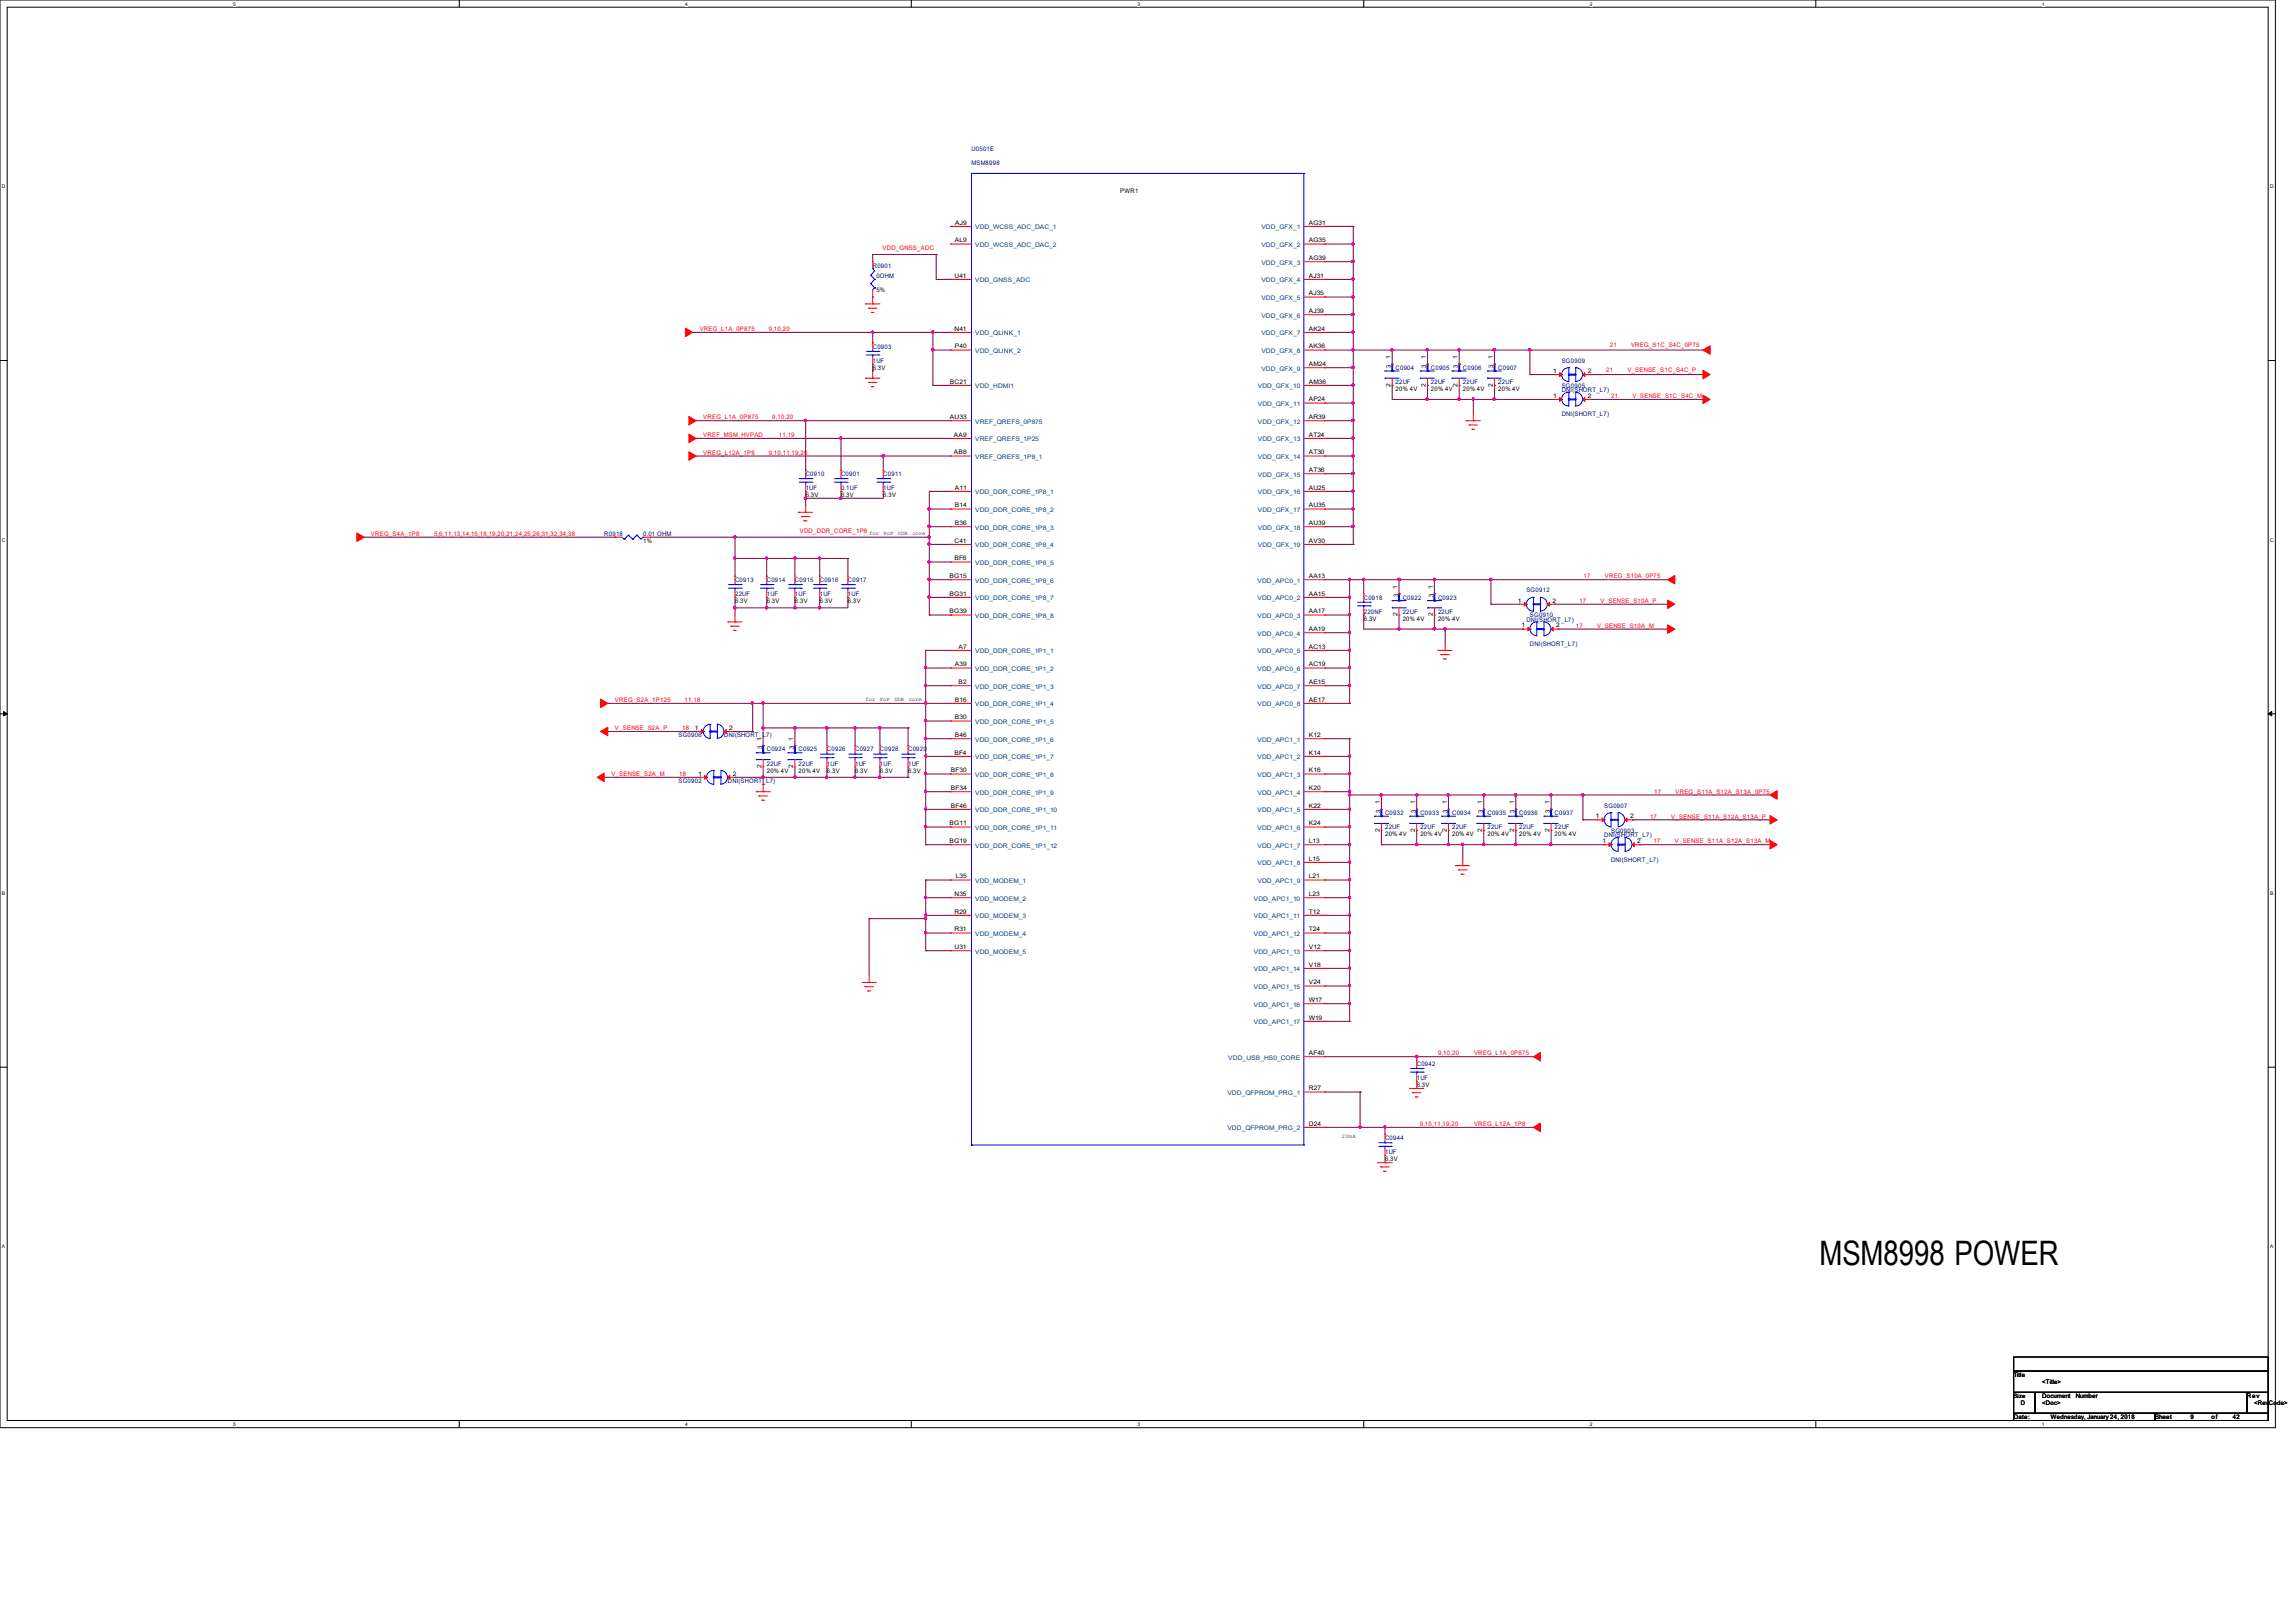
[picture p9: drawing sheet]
<svg xmlns="http://www.w3.org/2000/svg" width="297mm" height="210mm" viewBox="0 0 297 210" stroke-linecap="round" stroke-linejoin="round" font-family="sans-serif">
<defs><g id="words">
<text font-size="4.4" x="235.5" y="163.7">MSM8998 POWER</text>
<g font-size=".8" fill="#000080">
<text x="125.7" y="19.5">U0501E</text>
<text x="125.7" y="21.3">MSM8998</text>
<text x="113" y="34.6">R0901</text>
<text x="113.4" y="36">0OHM</text>
<text x="113" y="45.1">C0903</text>
<text x="113" y="46.9">1UF</text>
<text x="180.6" y="47.9">C0904</text>
<text x="185.2" y="47.9">C0905</text>
<text x="189.3" y="47.9">C0906</text>
<text x="193.9" y="47.9">C0907</text>
<text x="202.1" y="46.9">SG0909</text>
<text x="180.6" y="49.7">22UF</text>
<text x="185.2" y="49.7">22UF</text>
<text x="189.3" y="49.7">22UF</text>
<text x="193.9" y="49.7">22UF</text>
<text x="202.1" y="50.7">DNI(SHORT_L7)</text>
<text x="202.1" y="50.2">SG0905</text>
<text x="202.1" y="53.9">DNI(SHORT_L7)</text>
<text x="104.3" y="61.6">C0910</text>
<text x="104.3" y="63.4">1UF</text>
<text x="108.8" y="61.6">C0901</text>
<text x="108.8" y="63.4">0.1UF</text>
<text x="114.3" y="61.6">C0911</text>
<text x="114.3" y="63.4">1UF</text>
<text x="78.2" y="69.3">R0918</text>
<text x="83.2" y="69.3">0.01 OHM</text>
<text x="95.1" y="75.3">C0913</text>
<text x="95.1" y="77.1">22UF</text>
<text x="99.2" y="75.3">C0914</text>
<text x="99.2" y="77.1">1UF</text>
<text x="102.9" y="75.3">C0915</text>
<text x="102.9" y="77.1">1UF</text>
<text x="106.1" y="75.3">C0916</text>
<text x="106.1" y="77.1">1UF</text>
<text x="109.7" y="75.3">C0917</text>
<text x="109.7" y="77.1">1UF</text>
<text x="176.5" y="77.6">C0918</text>
<text x="181.5" y="77.6">C0922</text>
<text x="186.1" y="77.6">C0923</text>
<text x="197.5" y="76.7">SG0912</text>
<text x="176.5" y="79.4">220NF</text>
<text x="181.5" y="79.4">22UF</text>
<text x="186.1" y="79.4">22UF</text>
<text x="197.5" y="80.4">DNI(SHORT_L7)</text>
<text x="198" y="79.9">SG0910</text>
<text x="198" y="83.6">DNI(SHORT_L7)</text>
<text x="87.8" y="95.4">SG0906</text>
<text x="93.7" y="95.4">DNI(SHORT_L7)</text>
<text x="87.8" y="101.3">SG0902</text>
<text x="94.2" y="101.3">DNI(SHORT_L7)</text>
<text x="99.2" y="97.2">C0924</text>
<text x="99.2" y="99.1">22UF</text>
<text x="103.3" y="97.2">C0925</text>
<text x="103.3" y="99.1">22UF</text>
<text x="107" y="97.2">C0926</text>
<text x="107" y="99.1">1UF</text>
<text x="110.7" y="97.2">C0927</text>
<text x="110.7" y="99.1">1UF</text>
<text x="113.9" y="97.2">C0928</text>
<text x="113.9" y="99.1">1UF</text>
<text x="117.5" y="97.2">C0929</text>
<text x="117.5" y="99.1">1UF</text>
<text x="179.2" y="105.5">C0932</text>
<text x="179.2" y="107.3">22UF</text>
<text x="183.8" y="105.5">C0933</text>
<text x="183.8" y="107.3">22UF</text>
<text x="187.9" y="105.5">C0934</text>
<text x="187.9" y="107.3">22UF</text>
<text x="192.5" y="105.5">C0935</text>
<text x="192.5" y="107.3">22UF</text>
<text x="196.6" y="105.5">C0936</text>
<text x="196.6" y="107.3">22UF</text>
<text x="201.2" y="105.5">C0937</text>
<text x="201.2" y="107.3">22UF</text>
<text x="207.6" y="104.6">SG0907</text>
<text x="208.5" y="107.8">SG0903</text>
<text x="207.6" y="108.3">DNI(SHORT_L7)</text>
<text x="208.5" y="111.5">DNI(SHORT_L7)</text>
<text x="183.4" y="137.9">C0942</text>
<text x="183.4" y="139.8">1UF</text>
<text x="179.2" y="147.5">C0944</text>
<text x="179.2" y="149.3">1UF</text>
</g>
<g font-size=".8">
<text x="123.6" y="29.1">AJ9</text>
<text x="145" y="25">PWR1</text>
<text x="169.4" y="29.1">AG31</text>
<text x="123.5" y="35.9">U41</text>
<text x="123.6" y="31.4">AL9</text>
<text x="169.4" y="31.4">AG35</text>
<text x="169.4" y="33.7">AG39</text>
<text x="169.4" y="35.9">AJ31</text>
<text x="113.4" y="37.8">5%</text>
<text x="169.4" y="38.2">AJ35</text>
<text x="169.4" y="40.5">AJ39</text>
<text x="113" y="47.9">6.3V</text>
<text x="123.5" y="42.8">N41</text>
<text x="123.6" y="45.1">P40</text>
<text x="169.4" y="42.8">AK24</text>
<text x="169.4" y="45.1">AK36</text>
<text x="169.4" y="47.4">AM24</text>
<text x="180" y="46.5" transform="rotate(-90 180 46.5)">1</text>
<text x="180" y="47.6" transform="rotate(-90 180 47.6)">3</text>
<text x="184.5" y="46.5" transform="rotate(-90 184.5 46.5)">1</text>
<text x="184.6" y="47.6" transform="rotate(-90 184.6 47.6)">3</text>
<text x="188.6" y="46.5" transform="rotate(-90 188.6 46.5)">1</text>
<text x="188.7" y="47.6" transform="rotate(-90 188.7 47.6)">3</text>
<text x="193.2" y="46.5" transform="rotate(-90 193.2 46.5)">1</text>
<text x="193.2" y="47.6" transform="rotate(-90 193.2 47.6)">3</text>
<text x="122.9" y="49.7">BC21</text>
<text x="169.4" y="49.7">AM36</text>
<text x="169.4" y="51.9">AP24</text>
<text x="180" y="50" transform="rotate(-90 180 50)">2</text>
<text x="180.6" y="50.6">20% 4V</text>
<text x="184.5" y="50" transform="rotate(-90 184.5 50)">2</text>
<text x="185.2" y="50.6">20% 4V</text>
<text x="188.6" y="50" transform="rotate(-90 188.6 50)">2</text>
<text x="189.3" y="50.6">20% 4V</text>
<text x="193.2" y="50" transform="rotate(-90 193.2 50)">2</text>
<text x="193.9" y="50.6">20% 4V</text>
<text x="201" y="48.3">1</text>
<text x="201" y="51.5">1</text>
<text x="205.5" y="48.3">2</text>
<text x="205.5" y="51.5">2</text>
<text x="122.9" y="54.2">AU33</text>
<text x="123.4" y="56.5">AA9</text>
<text x="123.4" y="58.8">AB8</text>
<text x="169.4" y="54.2">AR39</text>
<text x="169.4" y="56.5">AT24</text>
<text x="169.4" y="58.8">AT30</text>
<text x="104.3" y="64.3">6.3V</text>
<text x="108.8" y="64.3">6.3V</text>
<text x="114.3" y="64.3">6.3V</text>
<text x="123.6" y="63.4">A11</text>
<text x="123.6" y="65.7">B14</text>
<text x="169.4" y="61.1">AT36</text>
<text x="169.4" y="63.4">AU25</text>
<text x="169.4" y="65.7">AU35</text>
<text x="83.2" y="70.3">1%</text>
<text x="123.5" y="70.2">C41</text>
<text x="123.6" y="67.9">B36</text>
<text x="169.4" y="67.9">AU39</text>
<text x="169.4" y="70.2">AV30</text>
<text x="122.9" y="74.8">BG15</text>
<text x="122.9" y="77.1">BG31</text>
<text x="123.5" y="72.5">BF6</text>
<text x="169.4" y="74.8">AA13</text>
<text x="169.4" y="77.1">AA15</text>
<text x="180.8" y="76.2" transform="rotate(-90 180.8 76.2)">1</text>
<text x="180.9" y="77.3" transform="rotate(-90 180.9 77.3)">3</text>
<text x="185.4" y="76.2" transform="rotate(-90 185.4 76.2)">1</text>
<text x="185.5" y="77.3" transform="rotate(-90 185.5 77.3)">3</text>
<text x="196.4" y="78">1</text>
<text x="200.9" y="78">2</text>
<text x="95.1" y="78.1">6.3V</text>
<text x="99.2" y="78.1">6.3V</text>
<text x="102.9" y="78.1">6.3V</text>
<text x="106.1" y="78.1">6.3V</text>
<text x="109.7" y="78.1">6.3V</text>
<text x="122.9" y="79.4">BG39</text>
<text x="124" y="83.9">A7</text>
<text x="169.4" y="79.4">AA17</text>
<text x="169.4" y="81.7">AA19</text>
<text x="169.4" y="83.9">AC13</text>
<text x="176.5" y="80.3">6.3V</text>
<text x="180.8" y="79.8" transform="rotate(-90 180.8 79.8)">2</text>
<text x="181.5" y="80.3">20% 4V</text>
<text x="185.4" y="79.8" transform="rotate(-90 185.4 79.8)">2</text>
<text x="186.1" y="80.3">20% 4V</text>
<text x="196.9" y="81.2">1</text>
<text x="201.4" y="81.2">2</text>
<text x="123.6" y="86.2">A39</text>
<text x="124" y="88.5">B2</text>
<text x="169.4" y="86.2">AC19</text>
<text x="169.4" y="88.5">AE15</text>
<text x="89.9" y="94.4">1</text>
<text x="94.4" y="94.4">2</text>
<text x="98.5" y="95.8" transform="rotate(-90 98.5 95.8)">1</text>
<text x="102.7" y="95.8" transform="rotate(-90 102.7 95.8)">1</text>
<text x="123.6" y="90.8">B16</text>
<text x="123.6" y="93.1">B30</text>
<text x="123.6" y="95.4">B46</text>
<text x="169.4" y="90.8">AE17</text>
<text x="169.4" y="95.4">K12</text>
<text x="90.3" y="100.4">1</text>
<text x="94.8" y="100.4">2</text>
<text x="98.5" y="99.4" transform="rotate(-90 98.5 99.4)">2</text>
<text x="98.6" y="96.9" transform="rotate(-90 98.6 96.9)">3</text>
<text x="99.2" y="100">20% 4V</text>
<text x="102.7" y="99.4" transform="rotate(-90 102.7 99.4)">2</text>
<text x="102.7" y="96.9" transform="rotate(-90 102.7 96.9)">3</text>
<text x="103.3" y="100">20% 4V</text>
<text x="107" y="100">6.3V</text>
<text x="110.7" y="100">6.3V</text>
<text x="113.9" y="100">6.3V</text>
<text x="117.5" y="100">6.3V</text>
<text x="123.1" y="99.9">BF30</text>
<text x="123.5" y="97.7">BF4</text>
<text x="169.4" y="97.7">K14</text>
<text x="169.4" y="99.9">K16</text>
<text x="122.9" y="106.8">BG11</text>
<text x="123.1" y="102.2">BF34</text>
<text x="123.1" y="104.5">BF46</text>
<text x="169.4" y="102.2">K20</text>
<text x="169.4" y="104.5">K22</text>
<text x="169.4" y="106.8">K24</text>
<text x="178.6" y="107.7" transform="rotate(-90 178.6 107.7)">2</text>
<text x="178.6" y="104.1" transform="rotate(-90 178.6 104.1)">1</text>
<text x="178.6" y="105.2" transform="rotate(-90 178.6 105.2)">3</text>
<text x="183.1" y="107.7" transform="rotate(-90 183.1 107.7)">2</text>
<text x="183.1" y="104.1" transform="rotate(-90 183.1 104.1)">1</text>
<text x="183.2" y="105.2" transform="rotate(-90 183.2 105.2)">3</text>
<text x="187.2" y="107.7" transform="rotate(-90 187.2 107.7)">2</text>
<text x="187.2" y="104.1" transform="rotate(-90 187.2 104.1)">1</text>
<text x="187.3" y="105.2" transform="rotate(-90 187.3 105.2)">3</text>
<text x="191.8" y="107.7" transform="rotate(-90 191.8 107.7)">2</text>
<text x="191.8" y="104.1" transform="rotate(-90 191.8 104.1)">1</text>
<text x="191.9" y="105.2" transform="rotate(-90 191.9 105.2)">3</text>
<text x="196" y="107.7" transform="rotate(-90 196 107.7)">2</text>
<text x="196" y="104.1" transform="rotate(-90 196 104.1)">1</text>
<text x="196" y="105.2" transform="rotate(-90 196 105.2)">3</text>
<text x="200.5" y="107.7" transform="rotate(-90 200.5 107.7)">2</text>
<text x="200.5" y="104.1" transform="rotate(-90 200.5 104.1)">1</text>
<text x="200.6" y="105.2" transform="rotate(-90 200.6 105.2)">3</text>
<text x="206.5" y="105.9">1</text>
<text x="211" y="105.9">2</text>
<text x="122.9" y="109.1">BG19</text>
<text x="123.7" y="113.7">L35</text>
<text x="169.4" y="109.1">L13</text>
<text x="169.4" y="111.4">L15</text>
<text x="169.4" y="113.7">L21</text>
<text x="179.2" y="108.2">20% 4V</text>
<text x="183.8" y="108.2">20% 4V</text>
<text x="187.9" y="108.2">20% 4V</text>
<text x="192.5" y="108.2">20% 4V</text>
<text x="196.6" y="108.2">20% 4V</text>
<text x="201.2" y="108.2">20% 4V</text>
<text x="207.4" y="109.1">1</text>
<text x="211.9" y="109.1">2</text>
<text x="123.5" y="115.9">N35</text>
<text x="123.5" y="118.2">R29</text>
<text x="169.4" y="115.9">L23</text>
<text x="169.4" y="118.2">T12</text>
<text x="123.5" y="120.5">R31</text>
<text x="123.5" y="122.8">U31</text>
<text x="169.4" y="120.5">T24</text>
<text x="169.4" y="122.8">V12</text>
<text x="169.4" y="125.1">V18</text>
<text x="169.4" y="127.4">V24</text>
<text x="169.4" y="129.7">W17</text>
<text x="169.4" y="131.9">W19</text>
<text x="169.4" y="136.5">AF40</text>
<text x="169.4" y="141.1">R27</text>
<text x="183.4" y="140.7">6.3V</text>
<text x="169.4" y="145.7">D24</text>
<text x="179.2" y="150.3">6.3V</text>
<text x="260.6" y="178.2">Title</text>
<text x="264.3" y="179.1">&lt;Title&gt;</text>
<text x="260.6" y="180.9">Size</text>
<text x="260.6" y="183.6">Date:</text>
<text x="261.5" y="181.8">D</text>
<text x="264.3" y="180.9">Document</text>
<text x="264.3" y="181.8">&lt;Doc&gt;</text>
<text x="265.4" y="183.6">Wednesday, January 24, 2018</text>
<text x="268.6" y="180.9">Number</text>
<text x="278.9" y="183.6">Sheet</text>
<text x="283.5" y="183.6">9</text>
<text x="286.2" y="183.6">of</text>
<text x="289" y="183.6">42</text>
<text x="290.8" y="180.9">Rev</text>
<text x="291.7" y="181.8">&lt;RevCode&gt;</text>
</g>
<g font-size=".8" fill="#004080">
<text x="126.2" y="29.7">VDD_WCSS_ADC_DAC_1</text>
<text x="163.2" y="29.7">VDD_GFX_1</text>
<text x="126.2" y="32">VDD_WCSS_ADC_DAC_2</text>
<text x="163.2" y="32">VDD_GFX_2</text>
<text x="163.2" y="34.2">VDD_GFX_3</text>
<text x="126.2" y="36.5">VDD_GNSS_ADC</text>
<text x="163.2" y="36.5">VDD_GFX_4</text>
<text x="163.2" y="38.8">VDD_GFX_5</text>
<text x="163.2" y="41.1">VDD_GFX_6</text>
<text x="126.2" y="43.4">VDD_QLINK_1</text>
<text x="126.2" y="45.7">VDD_QLINK_2</text>
<text x="163.2" y="43.4">VDD_GFX_7</text>
<text x="163.2" y="45.7">VDD_GFX_8</text>
<text x="163.2" y="48">VDD_GFX_9</text>
<text x="126.2" y="50.2">VDD_HDMI1</text>
<text x="162.8" y="50.2">VDD_GFX_10</text>
<text x="162.8" y="52.5">VDD_GFX_11</text>
<text x="126.2" y="54.8">VREF_QREFS_0P875</text>
<text x="126.2" y="57.1">VREF_QREFS_1P25</text>
<text x="126.2" y="59.4">VREF_QREFS_1P8_1</text>
<text x="162.8" y="54.8">VDD_GFX_12</text>
<text x="162.8" y="57.1">VDD_GFX_13</text>
<text x="162.8" y="59.4">VDD_GFX_14</text>
<text x="126.2" y="64">VDD_DDR_CORE_1P8_1</text>
<text x="162.8" y="61.7">VDD_GFX_15</text>
<text x="162.8" y="64">VDD_GFX_16</text>
<text x="126.2" y="66.2">VDD_DDR_CORE_1P8_2</text>
<text x="126.2" y="68.5">VDD_DDR_CORE_1P8_3</text>
<text x="126.2" y="70.8">VDD_DDR_CORE_1P8_4</text>
<text x="162.8" y="66.2">VDD_GFX_17</text>
<text x="162.8" y="68.5">VDD_GFX_18</text>
<text x="162.8" y="70.8">VDD_GFX_19</text>
<text x="126.2" y="73.1">VDD_DDR_CORE_1P8_5</text>
<text x="126.2" y="75.4">VDD_DDR_CORE_1P8_6</text>
<text x="126.2" y="77.7">VDD_DDR_CORE_1P8_7</text>
<text x="162.7" y="75.4">VDD_APC0_1</text>
<text x="162.7" y="77.7">VDD_APC0_2</text>
<text x="126.2" y="80">VDD_DDR_CORE_1P8_8</text>
<text x="162.7" y="80">VDD_APC0_3</text>
<text x="162.7" y="82.3">VDD_APC0_4</text>
<text x="126.2" y="84.5">VDD_DDR_CORE_1P1_1</text>
<text x="126.2" y="86.8">VDD_DDR_CORE_1P1_2</text>
<text x="126.2" y="89.1">VDD_DDR_CORE_1P1_3</text>
<text x="162.7" y="84.5">VDD_APC0_5</text>
<text x="162.7" y="86.8">VDD_APC0_6</text>
<text x="162.7" y="89.1">VDD_APC0_7</text>
<text x="126.2" y="91.4">VDD_DDR_CORE_1P1_4</text>
<text x="126.2" y="93.7">VDD_DDR_CORE_1P1_5</text>
<text x="126.2" y="96">VDD_DDR_CORE_1P1_6</text>
<text x="162.7" y="91.4">VDD_APC0_8</text>
<text x="162.7" y="96">VDD_APC1_1</text>
<text x="126.2" y="98.3">VDD_DDR_CORE_1P1_7</text>
<text x="126.2" y="100.5">VDD_DDR_CORE_1P1_8</text>
<text x="162.7" y="98.3">VDD_APC1_2</text>
<text x="162.7" y="100.5">VDD_APC1_3</text>
<text x="126.2" y="102.8">VDD_DDR_CORE_1P1_9</text>
<text x="126.2" y="105.1">VDD_DDR_CORE_1P1_10</text>
<text x="126.2" y="107.4">VDD_DDR_CORE_1P1_11</text>
<text x="162.7" y="102.8">VDD_APC1_4</text>
<text x="162.7" y="105.1">VDD_APC1_5</text>
<text x="162.7" y="107.4">VDD_APC1_6</text>
<text x="126.2" y="109.7">VDD_DDR_CORE_1P1_12</text>
<text x="162.7" y="109.7">VDD_APC1_7</text>
<text x="162.7" y="112">VDD_APC1_8</text>
<text x="126.2" y="114.3">VDD_MODEM_1</text>
<text x="126.2" y="116.5">VDD_MODEM_2</text>
<text x="126.2" y="118.8">VDD_MODEM_3</text>
<text x="162.3" y="116.5">VDD_APC1_10</text>
<text x="162.3" y="118.8">VDD_APC1_11</text>
<text x="162.7" y="114.3">VDD_APC1_9</text>
<text x="126.2" y="121.1">VDD_MODEM_4</text>
<text x="126.2" y="123.4">VDD_MODEM_5</text>
<text x="162.3" y="121.1">VDD_APC1_12</text>
<text x="162.3" y="123.4">VDD_APC1_13</text>
<text x="162.3" y="125.7">VDD_APC1_14</text>
<text x="162.3" y="128">VDD_APC1_15</text>
<text x="162.3" y="130.3">VDD_APC1_16</text>
<text x="159" y="137.1">VDD_USB_HS0_CORE</text>
<text x="162.3" y="132.5">VDD_APC1_17</text>
<text x="158.8" y="141.7">VDD_QFPROM_PRG_1</text>
<text x="158.8" y="146.3">VDD_QFPROM_PRG_2</text>
</g>
<g font-size=".8" fill="#f00">
<text x="114.2" y="32.3">VDD_GNSS_ADC</text>
<text x="90.6" y="42.8">VREG_L1A_0P875</text>
<text x="99.5" y="42.8">9,10,20</text>
<text x="208.3" y="45">21</text>
<text x="211.1" y="45">VREG_S1C_S4C_0P75</text>
<text x="207.9" y="48.1">21</text>
<text x="208.5" y="51.5">21</text>
<text x="210.6" y="48.1">V_SENSE_S1C_S4C_P</text>
<text x="211.3" y="51.5">V_SENSE_S1C_S4C_M</text>
<text x="91" y="54.3">VREG_L1A_0P875</text>
<text x="91" y="56.6">VREF_MSM_HVPAD</text>
<text x="91" y="58.8">VREG_L12A_1P8</text>
<text x="99.5" y="58.8">9,10,11,19,20</text>
<text x="100" y="54.3">9,10,20</text>
<text x="100.8" y="56.6">11,19</text>
<text x="48" y="69.3">VREG_S4A_1P8</text>
<text x="56.2" y="69.3">5,6,11,13,14,15,18,19,20,21,24,25,26,31,32,34,38</text>
<text x="103.5" y="68.9">VDD_DDR_CORE_1P8</text>
<text x="204.9" y="74.8">17</text>
<text x="207.7" y="74.8">VREG_S10A_0P75</text>
<text x="203.9" y="81.2">17</text>
<text x="204.4" y="78.1">17</text>
<text x="206.7" y="81.2">V_SENSE_S10A_M</text>
<text x="207.1" y="78.1">V_SENSE_S10A_P</text>
<text x="79.6" y="90.8">VREG_S2A_1P125</text>
<text x="79.6" y="94.5">V_SENSE_S2A_P</text>
<text x="88.3" y="94.5">18</text>
<text x="88.6" y="90.8">11,18</text>
<text x="79.1" y="100.5">V_SENSE_S2A_M</text>
<text x="87.9" y="100.5">18</text>
<text x="213.5" y="105.9">17</text>
<text x="214.1" y="102.7">17</text>
<text x="216.3" y="105.9">V_SENSE_S11A_S12A_S13A_P</text>
<text x="216.8" y="102.7">VREG_S11A_S12A_S13A_0P75</text>
<text x="214" y="109.1">17</text>
<text x="216.8" y="109.1">V_SENSE_S11A_S12A_S13A_M</text>
<text x="186.1" y="136.6">9,10,20</text>
<text x="190.8" y="136.6">VREG_L1A_0P875</text>
<text x="183.7" y="145.7">9,10,11,19,20</text>
<text x="190.8" y="145.7">VREG_L12A_1P8</text>
</g>
<g font-size=".7">
<text x="112.5" y="69.2">for</text>
<text x="114.3" y="69.2">PoP</text>
<text x="116.2" y="69.2">DDR</text>
<text x="118.1" y="69.2">core</text>
<text x="112" y="90.7">for</text>
<text x="113.9" y="90.7">PoP</text>
<text x="115.7" y="90.7">DDR</text>
<text x="117.6" y="90.7">core</text>
<text x="173.7" y="147.3">20mA</text>
</g>
<g font-size=".6">
<text x="30.2" y=".7">5</text>
<text x="88.7" y=".7">4</text>
<text x="147.2" y=".7">3</text>
<text x="205.7" y=".7">2</text>
<text x="264.2" y=".7">1</text>
<text x=".3" y="24.4">D</text>
<text x="293.8" y="24.4">D</text>
<text x=".3" y="70.1">C</text>
<text x="293.8" y="70.1">C</text>
<text x=".3" y="115.8">B</text>
<text x="293.8" y="115.8">B</text>
<text x=".3" y="161.5">A</text>
<text x="293.8" y="161.5">A</text>
<text x="30.2" y="184.5">5</text>
<text x="88.7" y="184.5">4</text>
<text x="147.2" y="184.5">3</text>
<text x="205.7" y="184.5">2</text>
<text x="264.2" y="184.5">1</text>
</g>
</g></defs>
<path d="M0 0h294.5v184.7h-294.5zM.9 .9h292.6v182.9h-292.6z" fill="none" stroke="#000" stroke-width=".13"/>
<g fill="#fff">
<path d="M30.2 .1h.3v.7h-.3z"/>
<path d="M30.2 183.9h.3v.8h-.3z"/>
</g>
<path d="M59.4 0v.9M59.4 183.8v.9" fill="none" stroke="#000" stroke-width=".13"/>
<g fill="#fff">
<path d="M88.7 .1h.3v.7h-.3z"/>
<path d="M88.7 183.9h.3v.8h-.3z"/>
</g>
<path d="M117.9 0v.9M117.9 183.8v.9" fill="none" stroke="#000" stroke-width=".13"/>
<g fill="#fff">
<path d="M147.2 .1h.3v.7h-.3z"/>
<path d="M147.2 183.9h.3v.8h-.3z"/>
</g>
<path d="M176.5 0v.9M176.5 183.8v.9" fill="none" stroke="#000" stroke-width=".13"/>
<g fill="#fff">
<path d="M205.7 .1h.4v.7h-.4z"/>
<path d="M205.7 183.9h.4v.8h-.4z"/>
</g>
<path d="M235 0v.9M235 183.8v.9" fill="none" stroke="#000" stroke-width=".13"/>
<g fill="#fff">
<path d="M264.2 .1h.4v.7h-.4z"/>
<path d="M264.2 183.9h.4v.8h-.4z"/>
<path d="M.3 23.8h.4v.7h-.4z"/>
<path d="M293.8 23.8h.5v.7h-.5z"/>
<path d="M.3 69.5h.4v.7h-.4z"/>
<path d="M293.8 69.5h.5v.7h-.5z"/>
</g>
<path d="M0 46.7h.9M293.5 46.7h1" fill="none" stroke="#000" stroke-width=".13"/>
<g fill="#fff">
<path d="M.3 115.2h.4v.8h-.4z"/>
<path d="M293.8 115.2h.4v.8h-.4z"/>
</g>
<path d="M0 92.4h.9M293.5 92.4h1" fill="none" stroke="#000" stroke-width=".13"/>
<path d="M.5 92.1l.4 .3-.4 .2zM293.5 92.4l.5-.3v.5z" fill="#000" stroke="#000" stroke-width=".13"/>
<g fill="#fff">
<path d="M.3 161h.3v.7h-.3z"/>
<path d="M293.8 161h.4v.7h-.4z"/>
</g>
<path d="M0 138.1h.9M293.5 138.1h1M260.6 175.6h32.9v1.8h-32.9zM260.6 177.4h32.9v2.8h-32.9zM260.6 180.2h2.8v2.7h-2.8zM260.6 182.9h18.3v.9h-18.3zM263.4 180.2h27.4v2.7h-27.4zM278.9 182.9h14.6v.9h-14.6zM290.8 180.2h2.7v2.7h-2.7z" fill="none" stroke="#000" stroke-width=".13"/>
<g fill="none" stroke="#800040" stroke-width=".13">
<path d="M112.9 32.9h.1M112.9 32.9v1M112.9 32.9h8.3M121.2 32.9h.1M121.2 32.9v3.3h1.8M123 36.2h.1M171.4 36.2h3.7M171.4 29.3h3.7M171.4 31.6h3.7M171.4 33.9h3.7M171.4 38.4h3.7M175.1 29.3h.1"/>
<path d="M175.1 31.6h.1M175.1 33.9h.1M175.1 36.2h.1M175.1 38.4h.1M175.1 29.3v41.1M89.6 43h33.4M90.1 54.4h32.9M90.1 56.7h32.9M90.1 59h32.9M104.3 54.4h.1M104.3 54.4v6.4M108.8 56.7h.1"/>
<path d="M108.8 56.7v4.1M112.9 43h.1M112.9 48h.1M112.9 43v1.4M112.9 47.1v.9M114.3 59h.1M114.3 59v1.8M120.7 45.3h.1M120.7 49.9h.1M120.7 43h.1M120.7 43v6.9M120.7 49.9h2.3"/>
<path d="M120.7 45.3h2.3M123 49.9h.1M123 43h.1M171.4 43h3.7M171.4 49.9h3.7M171.4 45.3h49M171.4 54.4h3.7M171.4 56.7h3.7M171.4 59h3.7M171.4 40.7h3.7M171.4 47.6h3.7M171.4 52.2h3.7"/>
<path d="M175.1 47.6h.1M175.1 40.7h.1M175.1 43h.1M175.1 45.3h.1M175.1 49.9h.1M175.1 52.2h.1M175.1 54.4h.1M175.1 56.7h.1M175.1 59h.1M180.2 45.3h.1M180.2 49.9h.1M180.2 49.9v1.8h21"/>
<path d="M180.2 45.3v1.8M184.7 51.7h.1M184.7 49.9h.1M184.7 45.3h.1M184.7 45.3v1.8M184.7 49.9v1.8M188.8 51.7h.1M188.8 49.9h.1M188.8 45.3h.1M188.8 45.3v1.8M188.8 49.9v1.8M190.7 51.7h.1"/>
<path d="M190.7 51.7v1.8M193.4 51.7h.1M193.4 49.9h.1M193.4 45.3h.1M193.4 45.3v1.8M193.4 49.9v1.8M198 45.3h.1M198 48.5h.1M198 45.3v3.2M198 48.5h3.2M201.2 51.7h.1M205.7 48.5h.1"/>
<path d="M205.7 51.7h.1M205.7 51.7h14.7M205.7 48.5h14.7M47.1 69.5h32.5M79.6 69.5h.1M84.2 69.5h36.1M95.1 72.3h.1M95.1 78.7h.1M95.1 77.3h.1M95.1 69.5h.1M95.1 69.5v5M95.1 77.3v2.3"/>
<path d="M95.1 72.3h14.6M99.2 72.3h.1M99.2 77.3h.1M99.2 78.7h.1M99.2 72.3v2.2M99.2 77.3v1.4M102.9 72.3h.1M102.9 77.3h.1M102.9 78.7h.1M102.9 72.3v2.2M102.9 77.3v1.4M104.3 63.6h.1"/>
<path d="M104.3 64.5h.1M104.3 63.6v1.8M106.1 72.3h.1M106.1 77.3h.1M106.1 78.7h.1M106.1 72.3v2.2M106.1 77.3v1.4M108.8 63.6h.1M108.8 64.5h.1M108.8 63.6v.9M109.7 72.3h.1M109.7 77.3h.1"/>
<path d="M109.7 72.3v2.2M109.7 77.3v1.4h-14.6M114.3 63.6h.1M114.3 63.6v.9h-10M120.3 63.6h.1M120.3 65.9h.1M120.3 70.4h.1M120.3 69.5h.1M120.3 68.2h.1M120.3 72.7h.1M120.3 75h.1M120.3 77.3h.1"/>
<path d="M120.3 79.6h.1M120.3 63.6h2.7M120.3 63.6v16M120.3 79.6h2.7M120.3 65.9h2.7M120.3 68.2h2.7M120.3 75h2.7M120.3 77.3h2.7M120.3 70.4h2.7M120.3 72.7h2.7M123 79.6h.1M171.4 70.4h.1"/>
<path d="M171.4 63.6h3.7M171.4 79.6h3.3M171.4 61.3h3.7M171.4 65.9h3.7M171.4 68.2h3.7M171.4 75h44.4M171.4 77.3h3.3M171.4 70.4h3.7M174.7 75h.1M174.7 77.3h.1M174.7 79.6h.1M174.7 75v16"/>
<path d="M175.1 61.3h.1M175.1 63.6h.1M175.1 65.9h.1M175.1 68.2h.1M175.1 70.4h.1M176.5 75h.1M176.5 79.6h.1M176.5 79.6v1.8h20.6M176.5 75v1.8M181.1 75h.1M181.1 75v1.8M181.1 79.6v1.8"/>
<path d="M185.6 75h.1M185.6 75v1.8M185.6 79.6v1.8M193 75h.1M193 78.2h.1M193 75v3.2M193 78.2h3.6M201.2 78.2h.1M201.2 78.2h14.6M78.7 91h.1M78.7 94.7h.1M78.7 91h44.3"/>
<path d="M78.7 94.7h11.4M94.7 94.7h.1M94.7 94.7h2.7M97.4 94.7h.1M97.4 91v3.7M98.8 94.2h.1M98.8 96.5h.1M98.8 91h.1M98.8 91v5.5M98.8 99.2v2.3M98.8 94.2h18.7M102.9 94.2h.1"/>
<path d="M102.9 94.2v2.3M102.9 99.2v1.4M107 94.2h.1M107 94.2v2.3M107 99.2v1.4M110.7 94.2h.1M110.7 94.2v2.3M110.7 99.2v1.4M113.9 94.2h.1M113.9 94.2v2.3M113.9 99.2v1.4M117.5 94.2h.1"/>
<path d="M117.5 94.2v2.3M117.5 99.2v1.4M119.8 84.2h.1M119.8 86.4h.1M119.8 93.3h.1M119.8 88.7h.1M119.8 91h.1M119.8 95.6h.1M119.8 97.9h.1M119.8 84.2h3.2M119.8 84.2v25.1M119.8 88.7h3.2"/>
<path d="M119.8 86.4h3.2M119.8 93.3h3.2M119.8 95.6h3.2M119.8 97.9h3.2M171.4 91h.1M171.4 84.2h3.3M171.4 91h3.3M171.4 88.7h3.3M171.4 86.4h3.3M171.4 95.6h3.3M171.4 97.9h3.3M171.4 81.9h3.3"/>
<path d="M174.7 81.9h.1M174.7 84.2h.1M174.7 86.4h.1M174.7 88.7h.1M174.7 95.6h.1M174.7 97.9h.1M174.7 91h.1M174.7 95.6v36.6M181.1 81.4h.1M185.6 81.4h.1M187 81.4h.1M187 81.4v1.8"/>
<path d="M197.1 81.4h.1M201.6 81.4h.1M201.6 81.4h14.2M78.2 100.6h12.4M90.6 100.6h.1M95.1 100.6h22.4M98.8 100.6h.1M98.8 101.5h.1M102.9 100.6h.1M107 100.6h.1M110.7 100.6h.1M112.5 118.9h.1"/>
<path d="M112.5 118.9v7.3M112.5 118.9h7.3M113.9 100.6h.1M117.5 100.6h.1M119.8 100.2h.1M119.8 102.4h.1M119.8 104.7h.1M119.8 107h.1M119.8 109.3h.1M119.8 113.9h.1M119.8 116.2h.1M119.8 118.9h.1"/>
<path d="M119.8 118.4h.1M119.8 113.9v9.1M119.8 109.3h3.2M119.8 100.2h3.2M119.8 102.4h3.2M119.8 104.7h3.2M119.8 107h3.2M119.8 113.9h3.2M119.8 118.4h3.2M119.8 116.2h3.2M123 109.3h.1M171.4 109.3h3.3"/>
<path d="M171.4 100.2h3.3M171.4 102.4h3.3M171.4 104.7h3.3M171.4 107h3.3M171.4 113.9h3.3M171.4 118.4h3.3M171.4 116.2h3.3M171.4 111.6h3.3M174.7 100.2h.1M174.7 102.4h.1M174.7 102.9h.1M174.7 104.7h.1"/>
<path d="M174.7 107h.1M174.7 109.3h.1M174.7 111.6h.1M174.7 113.9h.1M174.7 116.2h.1M174.7 118.4h.1M174.7 102.9h54.4M178.8 102.9h.1M178.8 109.3h.1M178.8 109.3h28.8M178.8 102.9v1.8M178.8 107.4v1.9"/>
<path d="M183.3 109.3h.1M183.3 102.9h.1M183.3 102.9v1.8M183.3 107.4v1.9M187.5 109.3h.1M187.5 102.9h.1M187.5 102.9v1.8M187.5 107.4v1.9M189.3 109.3h.1M189.3 109.3v1.8M192 109.3h.1M192 102.9h.1"/>
<path d="M192 102.9v1.8M192 107.4v1.9M196.2 109.3h.1M196.2 102.9h.1M196.2 102.9v1.8M196.2 107.4v1.9M200.7 109.3h.1M200.7 102.9h.1M200.7 102.9v1.8M200.7 107.4v1.9M204.9 102.9h.1M204.9 106.1h.1"/>
<path d="M204.9 102.9v3.2M204.9 106.1h1.8M207.6 109.3h.1M211.2 106.1h.1M211.2 106.1h17.9M212.2 109.3h.1M212.2 109.3h16.9M119.8 120.7h.1M119.8 123h.1M119.8 123h3.2M119.8 120.7h3.2M123 123h.1"/>
<path d="M171.4 132.2h.1M171.4 123h3.3M171.4 120.7h3.3M171.4 136.7h27.1M171.4 132.2h3.3M171.4 125.3h3.3M171.4 127.6h3.3M171.4 129.9h3.3M174.7 120.7h.1M174.7 123h.1M174.7 125.3h.1M174.7 127.6h.1"/>
<path d="M174.7 129.9h.1M174.7 132.2h.1M183.3 136.7h.1M183.3 136.7v.5M171.4 145.9h27.1M171.4 141.3h4.6M176 141.3h.1M176 145.9h.1M176 141.3v4.6M179.2 145.9h.1M179.2 145.9v.9M198.5 145.9h.1"/>
</g>
<g fill="#f0f" stroke="#f0f" stroke-width=".13">
<circle cx="112.9" cy="43" r=".16"/>
<circle cx="120.7" cy="45.3" r=".17"/>
<circle cx="120.7" cy="43" r=".17"/>
<circle cx="104.2" cy="64.5" r=".17"/>
<circle cx="104.2" cy="54.4" r=".17"/>
<circle cx="114.3" cy="59" r=".17"/>
<circle cx="108.8" cy="56.7" r=".17"/>
<circle cx="108.8" cy="64.5" r=".17"/>
<circle cx="120.2" cy="65.8" r=".17"/>
<circle cx="120.2" cy="70.4" r=".17"/>
<circle cx="95.1" cy="72.2" r=".17"/>
<circle cx="95.1" cy="69.5" r=".17"/>
<circle cx="120.2" cy="69.5" r=".17"/>
<circle cx="102.9" cy="72.2" r=".17"/>
<circle cx="99.2" cy="72.2" r=".16"/>
<circle cx="106.1" cy="72.2" r=".16"/>
<circle cx="95.1" cy="78.6" r=".17"/>
<circle cx="102.9" cy="78.6" r=".17"/>
<circle cx="99.2" cy="78.6" r=".16"/>
<circle cx="106.1" cy="78.6" r=".16"/>
<circle cx="98.8" cy="91" r=".17"/>
<circle cx="98.8" cy="94.2" r=".17"/>
<circle cx="102.9" cy="94.2" r=".17"/>
<circle cx="107" cy="94.2" r=".17"/>
<circle cx="110.6" cy="94.2" r=".16"/>
<circle cx="113.8" cy="94.2" r=".17"/>
<circle cx="98.8" cy="100.6" r=".17"/>
<circle cx="102.9" cy="100.6" r=".17"/>
<circle cx="107" cy="100.6" r=".17"/>
<circle cx="110.6" cy="100.6" r=".16"/>
<circle cx="113.8" cy="100.6" r=".17"/>
<circle cx="119.8" cy="91" r=".16"/>
<circle cx="119.8" cy="93.3" r=".16"/>
<circle cx="119.8" cy="88.7" r=".16"/>
<circle cx="119.8" cy="86.4" r=".16"/>
<circle cx="119.8" cy="95.5" r=".16"/>
<circle cx="119.8" cy="97.8" r=".16"/>
<circle cx="119.8" cy="100.1" r=".16"/>
<circle cx="119.8" cy="102.4" r=".16"/>
<circle cx="119.8" cy="104.7" r=".16"/>
<circle cx="119.8" cy="107" r=".16"/>
<circle cx="119.8" cy="120.7" r=".16"/>
<circle cx="119.8" cy="116.1" r=".16"/>
<circle cx="119.8" cy="118.4" r=".16"/>
<circle cx="97.4" cy="91" r=".17"/>
<circle cx="175.1" cy="31.5" r=".17"/>
<circle cx="175.1" cy="45.3" r=".17"/>
<circle cx="175.1" cy="47.5" r=".17"/>
<circle cx="190.6" cy="51.6" r=".16"/>
<circle cx="175.1" cy="33.8" r=".17"/>
<circle cx="175.1" cy="36.1" r=".17"/>
<circle cx="175.1" cy="38.4" r=".17"/>
<circle cx="175.1" cy="40.7" r=".17"/>
<circle cx="175.1" cy="43" r=".17"/>
<circle cx="175.1" cy="49.8" r=".17"/>
<circle cx="175.1" cy="52.1" r=".17"/>
<circle cx="175.1" cy="54.4" r=".17"/>
<circle cx="175.1" cy="56.7" r=".17"/>
<circle cx="175.1" cy="59" r=".17"/>
<circle cx="175.1" cy="61.3" r=".17"/>
<circle cx="175.1" cy="63.5" r=".17"/>
<circle cx="175.1" cy="65.8" r=".17"/>
<circle cx="198" cy="45.3" r=".17"/>
<circle cx="187" cy="81.4" r=".17"/>
<circle cx="174.6" cy="75" r=".16"/>
<circle cx="174.6" cy="77.2" r=".16"/>
<circle cx="176.5" cy="75" r=".17"/>
<circle cx="174.6" cy="79.5" r=".16"/>
<circle cx="174.6" cy="81.8" r=".16"/>
<circle cx="174.6" cy="84.1" r=".16"/>
<circle cx="174.6" cy="86.4" r=".16"/>
<circle cx="174.6" cy="88.7" r=".16"/>
<circle cx="174.6" cy="102.9" r=".16"/>
<circle cx="178.8" cy="102.9" r=".17"/>
<circle cx="189.3" cy="109.3" r=".17"/>
<circle cx="174.6" cy="97.8" r=".16"/>
<circle cx="174.6" cy="100.1" r=".16"/>
<circle cx="174.6" cy="102.4" r=".16"/>
<circle cx="174.6" cy="104.7" r=".16"/>
<circle cx="174.6" cy="107" r=".16"/>
<circle cx="174.6" cy="109.3" r=".16"/>
<circle cx="174.6" cy="111.5" r=".16"/>
<circle cx="174.6" cy="113.8" r=".16"/>
<circle cx="120.2" cy="68.1" r=".17"/>
<circle cx="120.2" cy="72.7" r=".17"/>
<circle cx="120.2" cy="75" r=".17"/>
<circle cx="120.2" cy="77.3" r=".17"/>
<circle cx="175.1" cy="68.1" r=".17"/>
<circle cx="179.2" cy="145.8" r=".16"/>
<circle cx="183.3" cy="136.7" r=".17"/>
<circle cx="176" cy="145.8" r=".17"/>
<circle cx="174.6" cy="116.1" r=".16"/>
<circle cx="174.6" cy="118.4" r=".16"/>
<circle cx="174.6" cy="120.7" r=".16"/>
<circle cx="174.6" cy="123" r=".16"/>
<circle cx="174.6" cy="125.3" r=".16"/>
<circle cx="174.6" cy="127.5" r=".16"/>
<circle cx="174.6" cy="129.8" r=".16"/>
<circle cx="192.9" cy="75" r=".16"/>
<circle cx="204.8" cy="102.9" r=".17"/>
<circle cx="184.7" cy="51.6" r=".17"/>
<circle cx="188.8" cy="51.6" r=".17"/>
<circle cx="193.4" cy="51.6" r=".17"/>
<circle cx="180.1" cy="45.3" r=".17"/>
<circle cx="184.7" cy="45.3" r=".17"/>
<circle cx="188.8" cy="45.3" r=".17"/>
<circle cx="193.4" cy="45.3" r=".17"/>
<circle cx="181.1" cy="75" r=".17"/>
<circle cx="185.6" cy="75" r=".17"/>
<circle cx="181.1" cy="81.4" r=".17"/>
<circle cx="185.6" cy="81.4" r=".17"/>
<circle cx="183.3" cy="109.3" r=".17"/>
<circle cx="187.5" cy="109.3" r=".17"/>
<circle cx="192" cy="109.3" r=".17"/>
<circle cx="196.1" cy="109.3" r=".17"/>
<circle cx="200.7" cy="109.3" r=".17"/>
<circle cx="183.3" cy="102.9" r=".17"/>
<circle cx="187.5" cy="102.9" r=".17"/>
<circle cx="192" cy="102.9" r=".17"/>
<circle cx="196.1" cy="102.9" r=".17"/>
<circle cx="200.7" cy="102.9" r=".17"/>
<circle cx="119.8" cy="118.9" r=".16"/>
</g>
<g fill="none" stroke="#f00" stroke-width=".13">
<path d="M112 39.3h.1M112 39.3h1.9M112.4 39.9h.1M112.4 39.9h1.1M112.9 39.3h.1M112.9 33.9h.1M112.9 38.4h.1M112.9 33.9v.9M112.9 37.5v1.8M123 29.3h.1M123 31.6h.1M123 36.2h.1"/>
<path d="M123 29.3h2.7M123 31.6h2.7M123 36.2h2.7M168.7 29.3h2.7M168.7 31.6h2.7M168.7 36.2h2.7M168.7 33.9h2.7M168.7 38.4h2.7M171.4 29.3h.1M171.4 31.6h.1M171.4 33.9h.1M171.4 36.2h.1"/>
<path d="M171.4 38.4h.1M112 48.9h.1M112 48.9h1.9M112.4 49.5h.1M112.4 49.5h1.1M112.8 40.4h.1M112.8 50h.1M112.8 40.4h.3M112.8 50h.3M112.9 48.9h.1M112.9 44.4h.1M112.9 47.1h.1"/>
<path d="M112.9 44.4v.9M112.9 46.2v.9M112.9 48v.9M123 43h.1M123 45.3h.1M123 49.9h.1M123 54.4h.1M123 56.7h.1M123 59h.1M123 54.4h2.7M123 43h2.7M123 45.3h2.7"/>
<path d="M123 49.9h2.7M123 56.7h2.7M123 59h2.7M168.7 54.4h2.7M168.7 43h2.7M168.7 45.3h2.7M168.7 49.9h2.7M168.7 56.7h2.7M168.7 59h2.7M168.7 40.7h2.7M168.7 47.6h2.7M168.7 52.2h2.7"/>
<path d="M171.4 40.7h.1M171.4 43h.1M171.4 45.3h.1M171.4 47.6h.1M171.4 49.9h.1M171.4 52.2h.1M171.4 54.4h.1M171.4 56.7h.1M171.4 59h.1M180.2 47.1h.1M180.2 49.9h.1M180.2 48.9v1"/>
<path d="M184.7 47.1h.1M184.7 49.9h.1M184.7 48.9v1M188.8 47.1h.1M188.8 49.9h.1M188.8 48.9v1M189.7 54.4h.1M189.7 54.4h1.9M190.1 55h.1M190.1 55h1.1M190.5 55.5h.1M190.5 55.5h.3"/>
<path d="M190.7 54.4h.1M190.7 53.5v.9M193.4 47.1h.1M193.4 49.9h.1M193.4 48.9v1M201.2 48.5h.1M201.2 51.7h.1M201.2 48.5h.9M201.2 51.7h.9M204.9 48.5h.8M204.9 51.7h.8M205.7 48.5h.1"/>
<path d="M205.7 51.7h.1M79.6 69.5h.1M79.6 69.5h.9M83.2 69.5h1M84.2 69.5h.1M95.1 74.5h.1M95.1 77.3h.1M95.1 74.5v.9M95.1 76.4v.9M95.1 79.6v.9M99.2 74.5h.1M99.2 77.3h.1"/>
<path d="M99.2 74.5v.9M99.2 76.4v.9M102.9 74.5h.1M102.9 77.3h.1M102.9 74.5v.9M102.9 76.4v.9M103.3 66.3h.1M103.3 66.3h1.9M103.7 66.8h.1M103.7 66.8h1.1M104.1 67.4h.1M104.1 67.4h.3"/>
<path d="M104.3 66.3h.1M104.3 60.8h.1M104.3 63.6h.1M104.3 60.8v.9M104.3 62.7v.9M104.3 65.4v.9M106.1 74.5h.1M106.1 77.3h.1M106.1 74.5v.9M106.1 76.4v.9M108.8 60.8h.1M108.8 63.6h.1"/>
<path d="M108.8 60.8v.9M108.8 62.7v.9M109.7 74.5h.1M109.7 77.3h.1M109.7 74.5v.9M109.7 76.4v.9M114.3 60.8h.1M114.3 63.6h.1M114.3 60.8v.9M114.3 62.7v.9M123 63.6h.1M123 65.9h.1"/>
<path d="M123 68.2h.1M123 70.4h.1M123 72.7h.1M123 75h.1M123 77.3h.1M123 79.6h.1M123 63.6h2.7M123 65.9h2.7M123 68.2h2.7M123 70.4h2.7M123 72.7h2.7M123 75h2.7"/>
<path d="M123 77.3h2.7M123 79.6h2.7M168.7 63.6h2.7M168.7 65.9h2.7M168.7 68.2h2.7M168.7 70.4h2.7M168.7 75h2.7M168.7 77.3h2.7M168.7 79.6h2.7M168.7 61.3h2.7M171.4 61.3h.1M171.4 63.6h.1"/>
<path d="M171.4 65.9h.1M171.4 68.2h.1M171.4 70.4h.1M171.4 75h.1M171.4 77.3h.1M171.4 79.6h.1M176.5 76.8h.1M176.5 79.6h.1M176.5 76.8v.9M176.5 78.7v.9M181.1 76.8h.1M181.1 79.6h.1"/>
<path d="M181.1 78.7v.9M185.6 76.8h.1M185.6 79.6h.1M185.6 78.7v.9M196.6 78.2h.1M196.6 78.2h.9M200.3 78.2h.9M201.2 78.2h.1M90.1 94.7h.1M90.1 94.7h.9M93.7 94.7h1M94.2 80.5h.1"/>
<path d="M94.2 80.5h1.8M94.6 81h.1M94.6 81h1.1M94.7 94.7h.1M94.9 81.6h.1M94.9 81.6h.4M95.1 80.5h.1M98.8 96.5h.1M98.8 99.2h.1M98.8 98.3v.9M102.9 96.5h.1M102.9 99.2h.1"/>
<path d="M102.9 98.3v.9M107 96.5h.1M107 99.2h.1M107 96.5v.9M107 98.3v.9M110.7 96.5h.1M110.7 99.2h.1M110.7 96.5v.9M110.7 98.3v.9M113.9 96.5h.1M113.9 99.2h.1M113.9 96.5v.9"/>
<path d="M113.9 98.3v.9M117.5 96.5h.1M117.5 99.2h.1M117.5 96.5v.9M117.5 98.3v.9M123 84.2h.1M123 86.4h.1M123 88.7h.1M123 91h.1M123 93.3h.1M123 95.6h.1M123 97.9h.1"/>
<path d="M123 84.2h2.7M123 86.4h2.7M123 88.7h2.7M123 91h2.7M123 93.3h2.7M123 95.6h2.7M123 97.9h2.7M168.7 84.2h2.7M168.7 86.4h2.7M168.7 88.7h2.7M168.7 91h2.7M168.7 95.6h2.7"/>
<path d="M168.7 97.9h2.7M168.7 81.9h2.7M171.4 81.9h.1M171.4 84.2h.1M171.4 86.4h.1M171.4 88.7h.1M171.4 91h.1M171.4 95.6h.1M171.4 97.9h.1M186.1 84.2h.1M186.1 84.2h1.8M186.5 84.7h.1"/>
<path d="M186.5 84.7h1.1M186.8 85.3h.1M186.8 85.3h.4M187 84.2h.1M187 83.2v1M197.1 81.4h.1M197.1 81.4h.9M200.7 81.4h.9M201.6 81.4h.1M90.6 100.6h.1M90.6 100.6h.8M94.2 100.6h.9"/>
<path d="M95.1 100.6h.1M97.9 102.4h.1M97.9 102.4h1.8M98.2 103h.1M98.2 103h1.1M98.6 103.5h.1M98.6 103.5h.4M98.8 102.4h.1M98.8 101.5v.9M123 100.2h.1M123 102.4h.1M123 104.7h.1"/>
<path d="M123 107h.1M123 109.3h.1M123 113.9h.1M123 116.2h.1M123 118.4h.1M123 102.4h2.7M123 100.2h2.7M123 104.7h2.7M123 107h2.7M123 109.3h2.7M123 113.9h2.7M123 116.2h2.7"/>
<path d="M123 118.4h2.7M168.7 102.4h2.7M168.7 100.2h2.7M168.7 104.7h2.7M168.7 107h2.7M168.7 109.3h2.7M168.7 113.9h2.7M168.7 116.2h2.7M168.7 118.4h2.7M168.7 111.6h2.7M171.4 100.2h.1M171.4 102.4h.1"/>
<path d="M171.4 104.7h.1M171.4 107h.1M171.4 109.3h.1M171.4 111.6h.1M171.4 113.9h.1M171.4 116.2h.1M171.4 118.4h.1M178.8 104.7h.1M178.8 107.4h.1M178.8 106.6v.8M183.3 104.7h.1M183.3 107.4h.1"/>
<path d="M183.3 106.6v.8M187.5 104.7h.1M187.5 107.4h.1M187.5 106.6v.8M188.4 112h.1M188.4 112h1.8M188.8 112.6h.1M188.8 112.6h1.1M189.1 113.1h.1M189.1 113.1h.4M189.3 112h.1M189.3 111.1v.9"/>
<path d="M192 104.7h.1M192 107.4h.1M192 106.6v.8M196.2 104.7h.1M196.2 107.4h.1M196.2 106.6v.8M200.7 104.7h.1M200.7 107.4h.1M200.7 106.6v.8M206.7 106.1h.1M206.7 106.1h.9M207.6 109.3h.1"/>
<path d="M207.6 109.3h.9M210.3 106.1h.9M211.2 106.1h.1M211.2 109.3h1M212.2 109.3h.1M111.6 127.1h.1M111.6 127.1h1.8M111.9 127.7h.1M111.9 127.7h1.1M112.3 128.2h.1M112.3 128.2h.4M112.5 127.1h.1"/>
<path d="M112.5 126.2v.9M123 120.7h.1M123 123h.1M123 120.7h2.7M123 123h2.7M168.7 120.7h2.7M168.7 123h2.7M168.7 125.3h2.7M168.7 127.6h2.7M168.7 129.9h2.7M168.7 132.2h2.7M168.7 136.7h2.7"/>
<path d="M171.4 120.7h.1M171.4 123h.1M171.4 125.3h.1M171.4 127.6h.1M171.4 129.9h.1M171.4 132.2h.1M171.4 136.7h.1M183.3 137.2h.1M183.3 139.9h.1M183.3 137.2v.9M183.3 139v1.8M168.7 141.3h2.7"/>
<path d="M168.7 145.9h2.7M171.4 141.3h.1M171.4 145.9h.1M178.3 150.5h.1M178.3 150.5h1.9M178.7 151h.1M178.7 151h1.1M179.1 151.6h.1M179.1 151.6h.3M179.2 150.5h.1M179.2 146.8h.1M179.2 149.5h.1"/>
<path d="M179.2 146.8v.9M179.2 148.6v1.9M182.5 140.8h.1M182.5 140.8h1.8M182.8 141.4h.1M182.8 141.4h1.1M183.2 141.9h.1M183.2 141.9h.4M183.3 140.8h.1"/>
</g>
<g fill="#f00" stroke="#f00" stroke-width=".13">
<path d="M201.8 48.2l.3 .3-.3 .2z"/>
<path d="M204.9 48.5l.2-.3v.5z"/>
<path d="M197.7 81.2l.3 .2-.3 .3z"/>
<path d="M200.7 81.4l.3-.2v.5z"/>
<path d="M207.3 105.8l.3 .3-.3 .2z"/>
<path d="M210.3 106.1l.3-.3v.5z"/>
<path d="M197.3 77.9l.2 .3-.2 .2z"/>
<path d="M200.5 77.9v.5l-.2-.2z"/>
<path d="M91.2 100.3l.2 .3-.2 .2z"/>
<path d="M94.2 100.6l.2-.3v.5z"/>
<path d="M208.2 109.1l.3 .2-.3 .3z"/>
<path d="M211.5 109.1v.5l-.3-.3z"/>
<path d="M90.8 94.4l.2 .3-.2 .2z"/>
<path d="M93.7 94.7l.3-.3v.5z"/>
<path d="M201.8 51.4l.3 .3-.3 .2z"/>
<path d="M204.9 51.7l.2-.3v.5z"/>
<path d="M88.7 42.5l.9 .5-.9 .6z" fill-rule="evenodd"/>
<path d="M89.2 53.9l.9 .5-.9 .6z" fill-rule="evenodd"/>
<path d="M89.2 56.2l.9 .5-.9 .6z" fill-rule="evenodd"/>
<path d="M89.2 58.5l.9 .5-.9 .6z" fill-rule="evenodd"/>
<path d="M46.2 69l.9 .5-.9 .6z" fill-rule="evenodd"/>
<path d="M77.7 90.5l1 .5-1 .6z" fill-rule="evenodd"/>
<path d="M77.7 94.7l1-.6v1.1z" fill-rule="evenodd"/>
<path d="M77.3 100.6l.9-.6v1.1z" fill-rule="evenodd"/>
<path d="M220.4 45.3l.9-.6v1.1z" fill-rule="evenodd"/>
<path d="M220.4 47.9l.9 .6-.9 .5z" fill-rule="evenodd"/>
<path d="M220.4 51.1l.9 .6-.9 .5z" fill-rule="evenodd"/>
<path d="M215.8 77.6l.9 .6-.9 .5z" fill-rule="evenodd"/>
<path d="M215.8 75l.9-.5v1.1z" fill-rule="evenodd"/>
<path d="M215.8 80.9l.9 .5-.9 .6z" fill-rule="evenodd"/>
<path d="M229.1 102.9l.9-.6v1.1z" fill-rule="evenodd"/>
<path d="M229.1 105.5l.9 .6-.9 .5z" fill-rule="evenodd"/>
<path d="M229.1 108.8l.9 .5-.9 .6z" fill-rule="evenodd"/>
<path d="M198.5 136.7l.8-.5v1.1z" fill-rule="evenodd"/>
<path d="M198.5 145.9l.8-.6v1.1z" fill-rule="evenodd"/>
</g>
<g fill="none" stroke="#00f" stroke-width=".13">
<path d="M112.7 36.7h.1M112.7 35.6h.1M112.7 35.6l.5 .6M112.7 36.7l.5 .6M112.9 34.8h.1M112.9 34.8l.3 .3-.5 .5M113.2 36.2h.1M113.2 37.3h.1M113.2 36.2l-.5 .5M113.2 37.3l-.3 .2M168.7 22.4h.1M168.7 22.4h-43v125.8"/>
<path d="M168.7 22.4v125.8M112.1 45.9h1.6M112.1 45.5h1.6M112.9 45.5h.1M112.9 45.9h.1M112.9 45.3v.2M112.9 45.9v.3M113.7 45.9h.1M113.7 45.5h.1M179.2 48h.1M179.2 48.9h.1M179.2 48h1.9"/>
<path d="M179.2 48.9h1.9M183.8 48h.1M183.8 48.9h.1M183.8 48h1.8M183.8 48.9h1.8M187.9 48h.1M187.9 48.9h.1M187.9 48h1.8M187.9 48.9h1.8M192.5 48h.1M192.5 48.9h.1M192.5 48h1.8"/>
<path d="M192.5 48.9h1.8M202.1 48.5h.1M202.1 51.7h.1M203 47.6h.1M203 50.8h.1M203 47.6v1.8M203 50.8v1.8M203 47.6a.89 .89 0 0 0-.9 .9 .89 .89 0 0 0 .9 .9M203 50.8a.89 .89 0 0 0-.9 .8 .89 .89 0 0 0 .9 .9M203.9 47.6a.89 .89 0 0 1 .9 .9 .89 .89 0 0 1-.9 .9M203.9 47.6h.1M203.9 50.8a.89 .89 0 0 1 .9 .8 .89 .89 0 0 1-.9 .9"/>
<path d="M203.9 50.8h.1M203.9 47.6v1.8M203.9 50.8v1.8M204.9 48.5h.1M204.9 51.7h.1M80.5 69.5l.3 .3M80.8 69.8h.1M81.3 69.3h.1M81.3 69.3l.6 .5M81.3 69.3l-.5 .5M81.9 69.8h.1M82.4 69.3h.1"/>
<path d="M82.4 69.3l-.5 .5M82.4 69.3l.6 .5 .2-.3M83.2 69.5h.1M94.3 76.1h1.6M94.3 75.6h1.6M95.1 75.6h.1M95.1 76.1h.1M95.1 75.4v.2M95.1 76.1v.3M95.9 76.1h.1M95.9 75.6h.1M98.4 76.1h1.6"/>
<path d="M98.4 75.6h1.6M99.2 75.6h.1M99.2 76.1h.1M99.2 75.4v.2M99.2 76.1v.3M100 76.1h.1M100 75.6h.1M102.1 76.1h1.6M102.1 75.6h1.6M102.9 75.6h.1M102.9 76.1h.1M102.9 75.4v.2"/>
<path d="M102.9 76.1v.3M103.4 62.4h1.7M103.4 61.9h1.7M103.7 76.1h.1M103.7 75.6h.1M104.3 61.9h.1M104.3 62.4h.1M104.3 61.7v.2M104.3 62.4v.3M105.1 62.4h.1M105.1 61.9h.1M105.3 76.1h1.6"/>
<path d="M105.3 75.6h1.6M106.1 75.6h.1M106.1 76.1h.1M106.1 75.4v.2M106.1 76.1v.3M106.9 76.1h.1M106.9 75.6h.1M108 62.4h1.6M108 61.9h1.6M108.8 61.9h.1M108.8 62.4h.1M108.8 61.7v.2"/>
<path d="M108.8 62.4v.3M108.9 76.1h1.7M108.9 75.6h1.7M109.6 62.4h.1M109.6 61.9h.1M109.7 75.6h.1M109.7 76.1h.1M109.7 75.4v.2M109.7 76.1v.3M110.6 76.1h.1M110.6 75.6h.1M113.5 62.4h1.6"/>
<path d="M113.5 61.9h1.6M114.3 61.9h.1M114.3 62.4h.1M114.3 61.7v.2M114.3 62.4v.3M115.1 62.4h.1M115.1 61.9h.1M175.7 78.4h1.6M175.7 77.9h1.6M176.5 77.9h.1M176.5 78.4h.1M176.5 77.7v.2"/>
<path d="M176.5 78.4v.3M177.3 78.4h.1M177.3 77.9h.1M180.2 77.7h.1M180.2 78.7h.1M180.2 77.7h1.8M180.2 78.7h1.8M184.7 77.7h.1M184.7 78.7h.1M184.7 77.7h1.9M184.7 78.7h1.9M197.5 78.2h.1"/>
<path d="M198.5 77.3a.89 .89 0 0 0-1 .9 .89 .89 0 0 0 1 .9M198.5 77.3h.1M198.5 77.3v1.8M199.3 77.3a.89 .89 0 0 1 .9 .9 .89 .89 0 0 1-.9 .9M199.3 77.3h.1M199.3 77.3v1.8M200.3 78.2h.1M91 94.7h.1M91.9 93.7a.91 .91 0 0 0-.9 .9 .91 .91 0 0 0 .9 .9M91.9 93.7h.1M91.9 93.7v1.9M92.4 99.7h.1"/>
<path d="M92.4 99.7v1.8M92.4 99.7a.89 .89 0 0 0-1 .9 .89 .89 0 0 0 1 .9M92.8 93.7a.91 .91 0 0 1 .9 .9 .91 .91 0 0 1-.9 .9M92.8 93.7h.1M92.8 93.7v1.9M93.3 99.7a.89 .89 0 0 1 .8 .9 .89 .89 0 0 1-.8 .9M93.3 99.7h.1M93.3 99.7v1.8M93.7 94.7h.1M97.9 97.4h.1M97.9 98.3h.1M97.9 97.4h1.8"/>
<path d="M97.9 98.3h1.8M102 97.4h.1M102 98.3h.1M102 97.4h1.8M102 98.3h1.8M106.2 98h1.6M106.2 97.6h1.6M107 97.6h.1M107 98h.1M107 97.4v.2M107 98v.3M107.8 98h.1"/>
<path d="M107.8 97.6h.1M109.9 98h1.6M109.9 97.6h1.6M110.7 97.6h.1M110.7 98h.1M110.7 97.4v.2M110.7 98v.3M111.5 98h.1M111.5 97.6h.1M113 98h1.7M113 97.6h1.7M113.9 97.6h.1"/>
<path d="M113.9 98h.1M113.9 97.4v.2M113.9 98v.3M114.7 98h.1M114.7 97.6h.1M116.7 98h1.6M116.7 97.6h1.6M117.5 97.6h.1M117.5 98h.1M117.5 97.4v.2M117.5 98v.3M118.3 98h.1"/>
<path d="M118.3 97.6h.1M198 81.4h.1M198.9 80.5h.1M198.9 80.5v1.8M198.9 80.5a.89 .89 0 0 0-.9 .9 .89 .89 0 0 0 .9 .9M199.8 80.5a.89 .89 0 0 1 .9 .9 .89 .89 0 0 1-.9 .9M199.8 80.5h.1M199.8 80.5v1.8M200.7 81.4h.1M91.4 100.6h.1M94.2 100.6h.1M177.9 105.6h.1"/>
<path d="M177.9 106.6h.1M177.9 105.6h1.8M177.9 106.6h1.8M182.5 105.6h.1M182.5 106.6h.1M182.5 105.6h1.8M182.5 106.6h1.8M186.6 105.6h.1M186.6 106.6h.1M186.6 105.6h1.8M186.6 106.6h1.8M191.1 105.6h.1"/>
<path d="M191.1 106.6h.1M191.1 105.6h1.9M191.1 106.6h1.9M195.2 105.6h.1M195.2 106.6h.1M195.2 105.6h1.9M195.2 106.6h1.9M199.8 105.6h.1M199.8 106.6h.1M199.8 105.6h1.8M199.8 106.6h1.8M207.6 106.1h.1"/>
<path d="M208.5 105.2h.1M208.5 109.3h.1M208.5 105.2v1.8M208.5 105.2a.91 .91 0 0 0-.9 .9 .91 .91 0 0 0 .9 .9M209.4 105.2a.91 .91 0 0 1 .9 .9 .91 .91 0 0 1-.9 .9M209.4 105.2h.1M209.4 108.4a.89 .89 0 0 0-.9 .9 .89 .89 0 0 0 .9 .9M209.4 108.4h.1M209.4 105.2v1.8M209.4 108.4v1.8M210.3 106.1h.1M210.3 108.4a.89 .89 0 0 1 .9 .9 .89 .89 0 0 1-.9 .9"/>
<path d="M210.3 108.4h.1M210.3 108.4v1.8M211.2 109.3h.1M182.5 138.7h1.7M182.5 138.3h1.7M183.3 138.3h.1M183.3 138.7h.1M183.3 138.1v.2M183.3 138.7v.3M184.2 138.7h.1M184.2 138.3h.1M125.7 148.2h.1"/>
<path d="M125.7 148.2h43M168.7 148.2h.1M178.4 148.3h1.6M178.4 147.9h1.6M179.2 147.9h.1M179.2 148.3h.1M179.2 147.7v.2M179.2 148.3v.3M180 148.3h.1M180 147.9h.1"/>
</g>
<g fill="none" stroke="#00f" stroke-width=".25">
<path d="M180.2 48h.1M180.2 47.1v.9M184.7 48h.1M184.7 47.1v.9M188.8 48h.1M188.8 47.1v.9M193.4 48h.1M193.4 47.1v.9M203 48.5h.1M203 51.7h.1M203 48.5h.9M203 51.7h.9"/>
<path d="M181.1 77.7h.1M181.1 76.8v.9M185.6 77.7h.1M185.6 76.8v.9M198.5 78.2h.1M198.5 78.2h.8M91.9 94.7h.1M91.9 94.7h.9M98.8 97.4h.1M98.8 96.5v.9M102.9 97.4h.1M102.9 96.5v.9"/>
<path d="M198.9 81.4h.1M198.9 81.4h.9M92.4 100.6h.1M92.4 100.6h.9M178.8 105.6h.1M178.8 104.7v.9M183.3 105.6h.1M183.3 104.7v.9M187.5 105.6h.1M187.5 104.7v.9M192 105.6h.1M192 104.7v.9"/>
<path d="M196.2 105.6h.1M196.2 104.7v.9M200.7 105.6h.1M200.7 104.7v.9M208.5 106.1h.1M208.5 106.1h.9M209.4 109.3h.1M209.4 109.3h.9"/>
</g>
<use href="#words"/>
</svg>
